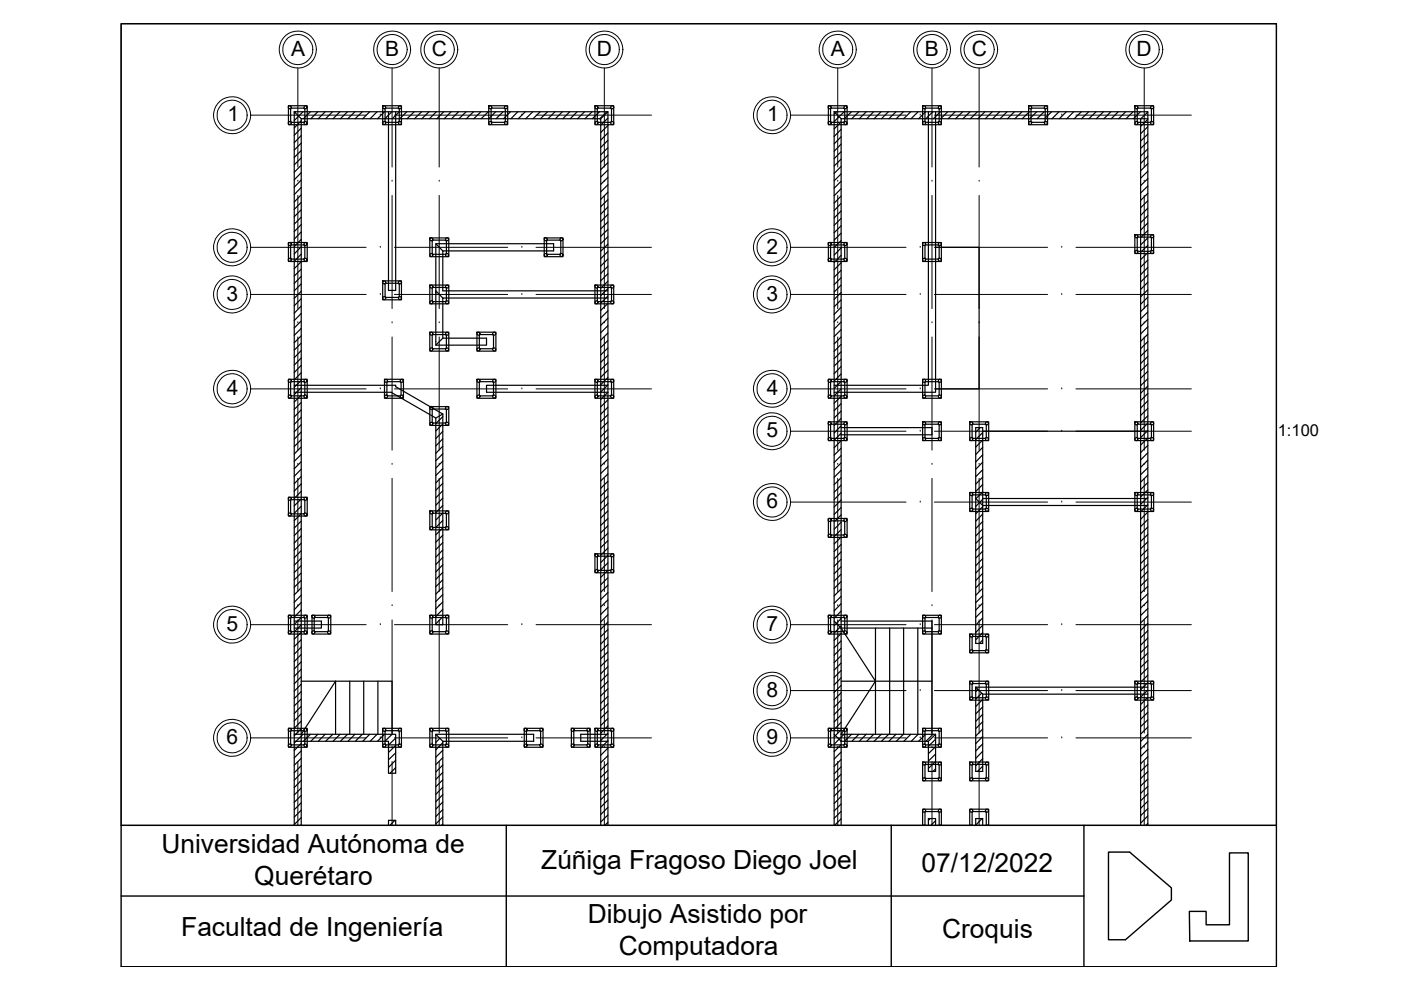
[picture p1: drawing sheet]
<svg xmlns="http://www.w3.org/2000/svg" width="297mm" height="210mm" viewBox="0 0 297 210" stroke-linecap="round" stroke-linejoin="round" font-family="sans-serif">
<defs><g id="words">
<g font-size="5.6">
<text x="34.2" y="180.9">Universidad Autónoma de</text>
<text x="114.8" y="184.3">Zúñiga Fragoso Diego Joel</text>
<text x="195.4" y="184.9">07/12/2022</text>
<text x="53.9" y="187.6">Querétaro</text>
<text x="124.6" y="195.8">Dibujo Asistido por</text>
<text x="38.4" y="198.4">Facultad de Ingeniería</text>
<text x="131.2" y="202.5">Computadora</text>
<text x="199.8" y="198.8">Croquis</text>
</g>
<g font-size="4.5">
<text x="61.7" y="11.8">A</text>
<text x="81.6" y="11.8">B</text>
<text x="91.6" y="11.8">C</text>
<text x="126.5" y="11.8">D</text>
<text x="176.2" y="11.8">A</text>
<text x="196.1" y="11.8">B</text>
<text x="206" y="11.8">C</text>
<text x="241" y="11.8">D</text>
<text x="48.2" y="25.7">1</text>
<text x="162.7" y="25.7">1</text>
<text x="48.1" y="53.7">2</text>
<text x="162.5" y="53.7">2</text>
<text x="48" y="63.7">3</text>
<text x="162.5" y="63.7">3</text>
<text x="48.1" y="83.7">4</text>
<text x="162.6" y="83.7">4</text>
<text x="162.5" y="92.7">5</text>
<text x="162.5" y="107.8">6</text>
<text x="48" y="133.7">5</text>
<text x="162.5" y="133.7">7</text>
<text x="162.5" y="147.7">8</text>
<text x="48" y="157.8">6</text>
<text x="162.5" y="157.8">9</text>
</g>
<text font-size="3.5" x="270.9" y="92.5">1:100</text>
</g></defs>
<!-- layer: Aux -->
<g fill="none" stroke="#000" stroke-width=".21">
<path d="M63.1 14.4v21M83.1 14.4v21M93.1 14.4v21M128.1 14.4v21M177.6 14.4v21M197.6 14.4v21M207.6 14.4v21M242.6 14.4v21M53.2 24.4h24.4M63.1 38.4h.1M80.6 24.4h.1M83.1 38.4h.1"/>
<path d="M83.6 24.4h24M93.1 38.4h.1M110.6 24.4h.1M113.7 24.4h24.4M128.1 38.4h.1M167.6 24.4h24.5M177.6 38.4h.1M195.1 24.4h.1M197.6 38.4h.1M198.1 24.4h24M207.6 38.4h.1M225.1 24.4h.1"/>
<path d="M228.1 24.4h24.5M242.6 38.4h.1M53.2 52.4h24.4M63.1 41.4v24M80.6 52.4h.1M83.1 41.4v24M83.6 52.4h24M93.1 41.4v24M110.6 52.4h.1M113.7 52.4h24.4M128.1 41.4v24M167.6 52.4h24.5"/>
<path d="M177.6 41.4v24M195.1 52.4h.1M197.6 41.4v24M198.1 52.4h24M207.6 41.4v24M225.1 52.4h.1M228.1 52.4h24.5M242.6 41.4v24M53.2 62.4h24.4M63.1 68.4h.1M63.1 71.4v24M80.6 62.4h.1"/>
<path d="M83.1 68.4h.1M83.1 71.4v24M83.6 62.4h24M93.1 68.4h.1M93.1 71.4v24M110.6 62.4h.1M113.7 62.4h24.4M128.1 68.4h.1M128.1 71.4v24M167.6 62.4h24.5M177.6 68.4h.1M177.6 71.4v24"/>
<path d="M195.1 62.4h.1M197.6 68.4h.1M197.6 71.4v24M198.1 62.4h24M207.6 68.4h.1M207.6 71.4v24M225.1 62.4h.1M228.1 62.4h24.5M242.6 68.4h.1M242.6 71.4v24M53.2 82.5h24.4M63.1 98.5h.1"/>
<path d="M80.6 82.5h.1M83.1 98.5h.1M83.6 82.5h24M93.1 98.5h.1M110.6 82.5h.1M113.7 82.5h24.4M128.1 98.5h.1M167.6 82.5h24.5M167.6 91.4h24.5M177.6 98.5h.1M195.1 82.5h.1M195.1 91.4h.1"/>
<path d="M197.6 98.5h.1M198.1 82.5h24M198.1 91.4h24M207.6 98.5h.1M225.1 82.5h.1M225.1 91.4h.1M228.1 82.5h24.5M228.1 91.4h24.5M242.6 98.5h.1M63.1 101.4v24M83.1 101.4v24M93.1 101.4v24"/>
<path d="M128.1 101.4v24M167.6 106.5h24.5M177.6 101.4v24M195.1 106.5h.1M197.6 101.4v24M198.1 106.5h24M207.6 101.4v24M225.1 106.5h.1M228.1 106.5h24.5M242.6 101.4v24M53.2 132.4h24.4M63.1 128.4h.1"/>
<path d="M63.1 131.4v24M80.6 132.4h.1M83.1 128.4h.1M83.1 131.4v24M83.6 132.4h24M93.1 128.4h.1M93.1 131.4v24M110.6 132.4h.1M113.7 132.4h24.4M128.1 128.4h.1M128.1 131.4v24M167.6 132.4h24.5"/>
<path d="M177.6 128.4h.1M177.6 131.4v24M195.1 132.4h.1M197.6 128.4h.1M197.6 131.4v24M198.1 132.4h24M207.6 128.4h.1M207.6 131.4v24M225.1 132.4h.1M228.1 132.4h24.5M242.6 128.4h.1M242.6 131.4v24"/>
<path d="M53.2 156.4h24.4M63.1 158.4h.1M80.6 156.4h.1M83.1 158.4h.1M83.6 156.4h24M93.1 158.4h.1M110.6 156.4h.1M113.7 156.4h24.4M128.1 158.4h.1M167.6 156.4h24.5M167.6 146.4h24.5M177.6 158.4h.1"/>
<path d="M195.1 146.4h.1M195.1 156.4h.1M197.6 158.4h.1M198.1 156.4h24M198.1 146.4h24M207.6 158.4h.1M225.1 146.4h.1M225.1 156.4h.1M228.1 156.4h24.5M228.1 146.4h24.5M242.6 158.4h.1M63.1 161.4v13.5"/>
<path d="M83.1 161.4v13.5M93.1 161.4v13.5M128.1 161.4v13.5M177.6 161.4v13.5M197.6 161.4v13.5M207.6 161.4v13.5M242.6 161.4v13.5"/>
<circle cx="63.1" cy="10.5" r="3.2"/>
<circle cx="63.1" cy="10.5" r="3.9"/>
<circle cx="83.1" cy="10.5" r="3.2"/>
<circle cx="83.1" cy="10.5" r="3.9"/>
<circle cx="93.1" cy="10.5" r="3.9"/>
<circle cx="93.1" cy="10.5" r="3.2"/>
<circle cx="128.1" cy="10.5" r="3.2"/>
<circle cx="128.1" cy="10.5" r="3.9"/>
<circle cx="177.6" cy="10.5" r="3.2"/>
<circle cx="177.6" cy="10.5" r="3.9"/>
<circle cx="197.6" cy="10.5" r="3.2"/>
<circle cx="197.6" cy="10.5" r="3.9"/>
<circle cx="207.6" cy="10.5" r="3.9"/>
<circle cx="207.6" cy="10.5" r="3.2"/>
<circle cx="242.6" cy="10.5" r="3.2"/>
<circle cx="242.6" cy="10.5" r="3.9"/>
<circle cx="49.2" cy="24.4" r="3.2"/>
<circle cx="49.2" cy="24.4" r="3.9"/>
<circle cx="163.7" cy="24.4" r="3.2"/>
<circle cx="163.7" cy="24.4" r="3.9"/>
<circle cx="49.2" cy="52.4" r="3.2"/>
<circle cx="49.2" cy="52.4" r="3.9"/>
<circle cx="163.7" cy="52.4" r="3.2"/>
<circle cx="163.7" cy="52.4" r="3.9"/>
<circle cx="49.2" cy="62.4" r="3.2"/>
<circle cx="49.2" cy="62.4" r="3.9"/>
<circle cx="163.7" cy="62.4" r="3.2"/>
<circle cx="163.7" cy="62.4" r="3.9"/>
<circle cx="49.2" cy="82.4" r="3.2"/>
<circle cx="49.2" cy="82.4" r="3.9"/>
<circle cx="163.7" cy="82.4" r="3.2"/>
<circle cx="163.7" cy="91.4" r="3.2"/>
<circle cx="163.7" cy="91.4" r="3.9"/>
<circle cx="163.7" cy="82.4" r="3.9"/>
<circle cx="163.7" cy="106.4" r="3.2"/>
<circle cx="163.7" cy="106.4" r="3.9"/>
<circle cx="49.2" cy="132.4" r="3.2"/>
<circle cx="49.2" cy="132.4" r="3.9"/>
<circle cx="163.7" cy="132.4" r="3.2"/>
<circle cx="163.7" cy="132.4" r="3.9"/>
<circle cx="49.2" cy="156.4" r="3.2"/>
<circle cx="49.2" cy="156.4" r="3.9"/>
<circle cx="163.7" cy="156.4" r="3.2"/>
<circle cx="163.7" cy="146.4" r="3.2"/>
<circle cx="163.7" cy="156.4" r="3.9"/>
<circle cx="163.7" cy="146.4" r="3.9"/>
</g>
<!-- layer: Muros de Carga -->
<g fill="none" stroke="#000" stroke-width=".25">
<path d="M62.7 23.7l-.3 .2M63.9 25.6l-1.5 1.5M63.9 27.2l-1.5 1.5M63.9 28.7l-1.5 1.6M63.9 30.3l-1.5 1.5M63.9 31.9l-1.5 1.5M63.9 33.5l-1.5 1.5M63.9 35l-1.5 1.5M63.9 36.6l-1.5 1.5M63.9 38.2l-1.5 1.5M63.9 39.7l-1.5 1.6M64.2 23.7l-1.8 1.9"/>
<path d="M65.8 23.7l-1.5 1.5M67.4 23.7l-1.5 1.5M68.9 23.7l-1.4 1.5M70.5 23.7l-1.5 1.5M72.1 23.7l-1.5 1.5M73.7 23.7l-1.5 1.5M75.3 23.7l-1.6 1.5M76.8 23.7l-1.5 1.5M78.4 23.7l-1.5 1.5M80 23.7l-1.5 1.5M81.5 23.7l-1.5 1.5M83.1 23.7l-1.5 1.5"/>
<path d="M84.7 23.7l-1.5 1.5M86.3 23.7l-1.6 1.5M87.8 23.7l-1.5 1.5M89.4 23.7l-1.5 1.5M91 23.7l-1.6 1.5M92.5 23.7l-1.5 1.5M94.1 23.7l-1.5 1.5M95.7 23.7l-1.5 1.5M97.2 23.7l-1.5 1.5M98.8 23.7l-1.5 1.5M100.4 23.7l-1.5 1.5M102 23.7l-1.6 1.5"/>
<path d="M103.5 23.7l-1.5 1.5M105.1 23.7l-1.5 1.5M106.7 23.7l-1.5 1.5M108.2 23.7l-1.4 1.5M109.8 23.7l-1.5 1.5M111.4 23.7l-1.5 1.5M113 23.7l-1.6 1.5M114.5 23.7l-1.5 1.5M116.1 23.7l-1.5 1.5M117.7 23.7l-1.5 1.5M119.2 23.7l-1.4 1.5M120.8 23.7l-1.5 1.5"/>
<path d="M122.4 23.7l-1.5 1.5M123.9 23.7l-1.4 1.5M125.5 23.7l-1.5 1.5M127.1 23.7l-1.5 1.5M128.7 23.7l-1.5 1.5M128.9 25l-1.5 1.5M128.9 26.6l-1.5 1.5M128.9 28.2l-1.5 1.5M128.9 29.7l-1.5 1.6M128.9 31.3l-1.5 1.5M128.9 32.9l-1.5 1.5M128.9 34.5l-1.5 1.5"/>
<path d="M128.9 36.1l-1.5 1.4M128.9 37.6l-1.5 1.5M128.9 39.2l-1.5 1.5M176.9 23.7l1.4 1.5M177.4 23.7l-.5 .5M178.3 32.2l-1.4 1.4M178.3 33.7l-1.4 1.5M178.3 25.9l-1.4 1.4M178.3 36.9l-1.4 1.4M178.3 38.4l-1.4 1.5M178.3 27.4l-1.4 1.5M178.3 29l-1.4 1.5"/>
<path d="M178.3 30.6l-1.4 1.5M178.3 35.3l-1.4 1.5M178.3 40l-1.4 1.5M179 23.7l-2.1 2.1M180.5 23.7l-1.5 1.5M182.1 23.7l-1.5 1.5M183.7 23.7l-1.5 1.5M185.2 23.7l-1.4 1.5M186.8 23.7l-1.5 1.5M188.4 23.7l-1.5 1.5M190 23.7l-1.5 1.5M191.5 23.7l-1.5 1.5"/>
<path d="M193.1 23.7l-1.5 1.5M194.7 23.7l-1.5 1.5M196.2 23.7l-1.4 1.5M197.8 23.7l-1.5 1.5M199.4 23.7l-1.5 1.5M200.9 23.7l-1.4 1.5M202.5 23.7l-1.5 1.5M204.1 23.7l-1.5 1.5M205.7 23.7l-1.5 1.5M207.2 23.7l-1.5 1.5M208.8 23.7l-1.5 1.5M210.4 23.7l-1.5 1.5"/>
<path d="M211.9 23.7l-1.4 1.5M213.5 23.7l-1.5 1.5M215.1 23.7l-1.5 1.5M216.7 23.7l-1.5 1.5M218.3 23.7l-1.6 1.5M219.8 23.7l-1.5 1.5M221.4 23.7l-1.5 1.5M223 23.7l-1.5 1.5M224.5 23.7l-1.5 1.5M226.1 23.7l-1.5 1.5M227.7 23.7l-1.5 1.5M229.3 23.7l-1.6 1.5"/>
<path d="M230.8 23.7l-1.5 1.5M232.4 23.7l-1.5 1.5M234 23.7l-1.6 1.5M235.5 23.7l-1.5 1.5M237.1 23.7l-1.5 1.5M238.7 23.7l-1.5 1.5M240.2 23.7l-1.5 1.5M241.8 23.7l-1.5 1.5M243.4 23.7l-1.6 1.5M243.4 31.6l-1.6 1.5M243.4 33.1l-1.6 1.6M243.4 34.7l-1.6 1.5"/>
<path d="M243.4 25.3l-1.6 1.5M243.4 26.9l-1.6 1.4M243.4 28.4l-1.6 1.5M243.4 30l-1.6 1.5M243.4 36.3l-1.6 1.5M243.4 37.9l-1.6 1.5M243.4 39.4l-1.6 1.5M63.9 41.3l-1.5 1.5M63.9 42.9l-1.5 1.5M63.9 44.5l-1.5 1.5M63.9 46l-1.5 1.5M63.9 47.6l-1.5 1.5"/>
<path d="M63.9 49.2l-1.5 1.5M63.9 50.7l-1.5 1.6M63.9 52.3l-1.5 1.5M63.9 53.9l-1.5 1.5M63.9 55.5l-1.5 1.5M63.9 57.1l-1.5 1.4M63.9 58.6l-1.5 1.5M128.9 40.8l-1.5 1.5M128.9 42.3l-1.5 1.5M128.9 43.9l-1.5 1.5M128.9 45.5l-1.5 1.5M128.9 47.1l-1.5 1.4"/>
<path d="M128.9 48.6l-1.5 1.5M128.9 50.2l-1.5 1.5M128.9 51.8l-1.5 1.4M128.9 53.3l-1.5 1.5M128.9 54.9l-1.5 1.5M128.9 56.5l-1.5 1.5M128.9 58l-1.5 1.5M128.9 59.6l-1.5 1.5M178.3 44.7l-1.4 1.5M178.3 46.3l-1.4 1.5M178.3 57.3l-1.4 1.5M178.3 58.9l-1.4 1.5"/>
<path d="M178.3 41.6l-1.4 1.5M178.3 43.1l-1.4 1.5M178.3 47.9l-1.4 1.4M178.3 49.4l-1.4 1.5M178.3 51l-1.4 1.5M178.3 52.6l-1.4 1.5M178.3 54.1l-1.4 1.6M178.3 55.7l-1.4 1.5M243.4 44.1l-1.6 1.6M243.4 58.3l-1.6 1.5M243.4 59.8l-1.6 1.6M243.4 41l-1.6 1.5"/>
<path d="M243.4 42.6l-1.6 1.5M243.4 45.7l-1.6 1.5M243.4 47.3l-1.6 1.5M243.4 48.9l-1.6 1.5M243.4 50.4l-1.6 1.5M243.4 52l-1.6 1.5M243.4 53.6l-1.6 1.5M243.4 55.1l-1.6 1.5M243.4 56.7l-1.6 1.5M63.9 60.2l-1.5 1.5M63.9 61.8l-1.5 1.5M63.9 63.3l-1.5 1.5"/>
<path d="M63.9 64.9l-1.5 1.5M63.9 66.4l-1.5 1.6M63.9 68.1l-1.5 1.4M63.9 69.6l-1.5 1.5M63.9 71.2l-1.5 1.5M63.9 72.8l-1.5 1.4M63.9 74.3l-1.5 1.5M63.9 75.9l-1.5 1.5M63.9 77.5l-1.5 1.5M63.9 79l-1.5 1.5M128.9 61.2l-1.5 1.5M128.9 62.8l-1.5 1.4"/>
<path d="M128.9 64.3l-1.5 1.5M128.9 65.9l-1.5 1.5M128.9 67.5l-1.5 1.5M128.9 69l-1.5 1.6M128.9 70.6l-1.5 1.5M128.9 72.2l-1.5 1.5M128.9 73.8l-1.5 1.5M128.9 75.3l-1.5 1.5M128.9 76.9l-1.5 1.5M128.9 78.5l-1.5 1.5M178.3 71.4l-1.4 1.5M178.3 74.6l-1.4 1.5"/>
<path d="M178.3 76.1l-1.4 1.5M178.3 60.4l-1.4 1.5M178.3 62l-1.4 1.5M178.3 63.6l-1.4 1.5M178.3 65.1l-1.4 1.6M178.3 66.7l-1.4 1.5M178.3 68.3l-1.4 1.5M178.3 69.9l-1.4 1.5M178.3 73l-1.4 1.5M178.3 77.7l-1.4 1.5M178.3 79.3l-1.4 1.5M243.4 69.3l-1.6 1.5"/>
<path d="M243.4 70.9l-1.6 1.5M243.4 72.4l-1.6 1.5M243.4 61.5l-1.6 1.4M243.4 63l-1.6 1.5M243.4 64.6l-1.6 1.5M243.4 66.2l-1.6 1.4M243.4 67.7l-1.6 1.5M243.4 74l-1.6 1.5M243.4 75.6l-1.6 1.5M243.4 77.2l-1.6 1.4M243.4 78.7l-1.6 1.5M63.9 80.6l-1.5 1.5"/>
<path d="M63.9 82.2l-1.5 1.5M63.9 83.8l-1.5 1.4M63.9 85.3l-1.5 1.5M63.9 86.9l-1.5 1.5M63.9 88.5l-1.5 1.5M63.9 90l-1.5 1.6M63.9 91.6l-1.5 1.5M63.9 93.2l-1.5 1.5M63.9 94.8l-1.5 1.5M63.9 96.3l-1.5 1.5M63.9 97.9l-1.5 1.5M63.9 99.5l-1.5 1.5"/>
<path d="M93.9 88.3l-1.5 1.5M93.9 89.9l-1.5 1.5M93.9 91.5l-1.5 1.5M93.9 93l-1.5 1.6M93.9 94.6l-1.5 1.5M93.9 96.2l-1.5 1.5M93.9 97.8l-1.5 1.5M93.9 99.3l-1.5 1.5M128.9 81.6l-1.5 1.5M128.9 80l-1.5 1.6M128.9 83.2l-1.5 1.5M128.9 84.8l-1.5 1.5"/>
<path d="M128.9 86.3l-1.5 1.5M128.9 87.9l-1.5 1.5M128.9 89.5l-1.5 1.5M128.9 91l-1.5 1.6M128.9 92.6l-1.5 1.5M128.9 94.2l-1.5 1.5M128.9 95.7l-1.5 1.6M128.9 97.4l-1.5 1.4M128.9 98.9l-1.5 1.5M178.3 80.8l-1.4 1.6M178.3 82.5l-1.4 1.4M178.3 84l-1.4 1.5"/>
<path d="M178.3 87.2l-1.4 1.4M178.3 88.7l-1.4 1.5M178.3 95l-1.4 1.5M178.3 96.6l-1.4 1.5M178.3 85.6l-1.4 1.5M178.3 90.3l-1.4 1.5M178.3 91.8l-1.4 1.6M178.3 93.4l-1.4 1.5M178.3 98.2l-1.4 1.4M178.3 99.7l-1.4 1.5M207.8 90.7l-.9 .9M208.4 91.7l-1.5 1.5"/>
<path d="M208.4 93.3l-1.5 1.5M208.4 94.9l-1.5 1.5M208.4 96.4l-1.5 1.5M208.4 98l-1.5 1.5M208.4 99.6l-1.5 1.5M243.4 91.3l-1.6 1.5M243.4 81.9l-1.6 1.5M243.4 83.4l-1.6 1.5M243.4 97.6l-1.6 1.5M243.4 80.3l-1.6 1.5M243.4 85l-1.6 1.5M243.4 86.6l-1.6 1.5"/>
<path d="M243.4 88.2l-1.6 1.4M243.4 89.7l-1.6 1.5M243.4 92.9l-1.6 1.4M243.4 94.4l-1.6 1.6M243.4 96l-1.6 1.5M243.4 99.2l-1.6 1.5M63.9 101l-1.5 1.6M63.9 102.6l-1.5 1.5M63.9 104.2l-1.5 1.5M63.9 105.8l-1.5 1.5M63.9 107.3l-1.5 1.5M63.9 108.9l-1.5 1.5"/>
<path d="M63.9 110.5l-1.5 1.5M63.9 112l-1.5 1.6M63.9 113.6l-1.5 1.5M63.9 115.2l-1.5 1.5M63.9 116.7l-1.5 1.6M63.9 118.3l-1.5 1.5M63.9 119.9l-1.5 1.5M93.9 100.9l-1.5 1.5M93.9 102.5l-1.5 1.5M93.9 113.5l-1.5 1.5M93.9 115l-1.5 1.5M93.9 104l-1.5 1.6"/>
<path d="M93.9 105.6l-1.5 1.5M93.9 107.2l-1.5 1.5M93.9 108.8l-1.5 1.5M93.9 110.3l-1.5 1.5M93.9 111.9l-1.5 1.5M93.9 116.6l-1.5 1.5M93.9 118.2l-1.5 1.5M93.9 119.7l-1.5 1.6M128.9 100.5l-1.5 1.5M128.9 102.1l-1.5 1.4M128.9 103.6l-1.5 1.5M128.9 105.2l-1.5 1.5"/>
<path d="M128.9 106.8l-1.5 1.5M128.9 108.3l-1.5 1.5M128.9 109.9l-1.5 1.5M128.9 111.5l-1.5 1.5M128.9 113.1l-1.5 1.4M128.9 114.6l-1.5 1.5M128.9 116.2l-1.5 1.5M128.9 117.8l-1.5 1.5M128.9 119.3l-1.5 1.5M178.3 101.3l-1.4 1.5M178.3 102.9l-1.4 1.5M178.3 104.4l-1.4 1.5"/>
<path d="M178.3 106l-1.4 1.5M178.3 107.6l-1.4 1.5M178.3 109.2l-1.4 1.4M178.3 110.7l-1.4 1.5M178.3 112.3l-1.4 1.5M178.3 113.9l-1.4 1.4M178.3 115.4l-1.4 1.6M178.3 117l-1.4 1.5M178.3 118.6l-1.4 1.5M208.4 101.2l-1.5 1.4M208.4 102.7l-1.5 1.5M208.4 104.3l-1.5 1.5"/>
<path d="M208.4 105.9l-1.5 1.5M208.4 107.4l-1.5 1.6M208.4 109l-1.5 1.5M208.4 110.6l-1.5 1.5M208.4 112.2l-1.5 1.5M208.4 113.7l-1.5 1.5M208.4 115.3l-1.5 1.5M208.4 116.9l-1.5 1.4M208.4 118.4l-1.5 1.6M243.4 105.4l-1.6 1.5M243.4 107l-1.6 1.5M243.4 108.6l-1.6 1.5"/>
<path d="M243.4 100.7l-1.6 1.5M243.4 102.3l-1.6 1.5M243.4 103.9l-1.6 1.5M243.4 110.1l-1.6 1.6M243.4 111.7l-1.6 1.5M243.4 113.3l-1.6 1.5M243.4 114.9l-1.6 1.5M243.4 116.4l-1.6 1.5M243.4 118l-1.6 1.5M243.4 119.6l-1.6 1.5M63.9 121.5l-1.5 1.5M63.9 123l-1.5 1.5"/>
<path d="M63.9 124.6l-1.5 1.5M63.9 126.2l-1.5 1.5M63.9 127.7l-1.5 1.6M63.9 129.3l-1.5 1.5M63.9 130.9l-1.5 1.5M63.9 132.5l-1.5 1.5M63.9 134.1l-1.5 1.4M63.9 135.6l-1.5 1.5M63.9 137.2l-1.5 1.5M63.9 138.8l-1.5 1.5M93.9 124.5l-1.5 1.5M93.9 126.1l-1.5 1.4"/>
<path d="M93.9 127.6l-1.5 1.5M93.9 121.4l-1.5 1.4M93.9 122.9l-1.5 1.5M93.9 129.2l-1.5 1.5M93.9 130.8l-1.5 1.5M93.9 132.3l-.1 .1M128.9 120.9l-1.5 1.5M128.9 122.5l-1.5 1.5M128.9 124.1l-1.5 1.4M128.9 125.6l-1.5 1.5M128.9 127.2l-1.5 1.5M128.9 128.8l-1.5 1.5"/>
<path d="M128.9 130.3l-1.5 1.6M128.9 131.9l-1.5 1.5M128.9 133.5l-1.5 1.5M128.9 135.1l-1.5 1.5M128.9 136.6l-1.5 1.5M128.9 138.2l-1.5 1.5M128.9 139.8l-1.5 1.5M178.3 120.2l-1.4 1.5M178.3 121.7l-1.4 1.5M178.3 132.7l-1.4 1.5M178.3 134.3l-1.4 1.5M178.3 123.3l-1.4 1.5"/>
<path d="M178.3 124.9l-1.4 1.5M178.3 126.4l-1.4 1.5M178.3 128l-1.4 1.5M178.3 129.6l-1.4 1.5M178.3 131.1l-1.4 1.6M178.3 135.9l-1.4 1.5M178.3 137.4l-1.4 1.5M178.3 139l-1.4 1.5M208.4 120l-1.5 1.5M208.4 121.6l-1.5 1.5M208.4 123.1l-1.5 1.6M208.4 124.7l-1.5 1.5"/>
<path d="M208.4 126.3l-1.5 1.5M208.4 127.9l-1.5 1.5M208.4 129.4l-1.5 1.5M208.4 131l-1.5 1.5M208.4 132.6l-1.5 1.5M208.4 134.1l-1.5 1.6M208.4 135.7l-.8 .7M243.4 121.1l-1.6 1.6M243.4 122.7l-1.6 1.5M243.4 124.3l-1.6 1.5M243.4 125.9l-1.6 1.5M243.4 127.5l-1.6 1.4"/>
<path d="M243.4 129l-1.6 1.5M243.4 130.6l-1.6 1.5M243.4 132.2l-1.6 1.5M243.4 133.7l-1.6 1.5M243.4 135.3l-1.6 1.5M243.4 136.9l-1.6 1.5M243.4 138.5l-1.6 1.4M63.9 140.3l-1.5 1.5M63.9 141.9l-1.5 1.5M63.9 143.5l-1.5 1.5M63.9 145.1l-1.5 1.4M63.9 146.6l-1.5 1.5"/>
<path d="M63.9 148.2l-1.5 1.5M63.9 149.8l-1.5 1.5M63.9 151.3l-1.5 1.6M63.9 152.9l-1.5 1.5M63.9 154.5l-1.5 1.5M63.9 157.6l-1.5 1.5M63.9 159.2l-1.5 1.5M64.2 155.7l-1.8 1.9M65.8 155.7l-1.5 1.5M67.4 155.7l-1.5 1.5M68.9 155.7l-1.4 1.5M70.6 155.7l-1.6 1.5"/>
<path d="M72.1 155.7l-1.5 1.5M73.7 155.7l-1.5 1.5M75.3 155.7l-1.5 1.5M76.8 155.7l-1.5 1.5M78.4 155.7l-1.5 1.5M80 155.7l-1.5 1.5M81.5 155.7l-1.5 1.5M83.1 155.7l-1.5 1.5M83.9 156.5l-1.5 1.5M83.9 158.1l-1.5 1.4M83.9 159.6l-1.5 1.5M92.4 155.8v.1"/>
<path d="M93.2 156.5l-.8 .9M93.9 157.5l-1.5 1.5M93.9 159.1l-1.5 1.5M128.9 155.5l-1.5 1.5M128.9 157l-1.5 1.6M128.9 141.3l-1.5 1.6M128.9 142.9l-1.5 1.5M128.9 144.5l-1.5 1.5M128.9 146l-1.5 1.6M128.9 147.6l-1.5 1.5M128.9 149.2l-1.5 1.5M128.9 150.8l-1.5 1.5"/>
<path d="M128.9 152.3l-1.5 1.5M128.9 153.9l-1.5 1.5M128.9 158.6l-1.5 1.5M178.3 145.3l-1.4 1.5M178.3 146.9l-1.4 1.5M178.3 159.5l-1.4 1.4M178.3 140.6l-1.4 1.5M178.3 142.1l-1.4 1.6M178.3 143.7l-1.4 1.5M178.3 148.4l-1.4 1.5M178.3 150l-1.4 1.5M178.3 151.6l-1.4 1.5"/>
<path d="M178.3 153.1l-1.4 1.6M178.3 154.7l-1.4 1.5M178.3 157.9l-1.4 1.5M179 155.7l-2.1 2.1M180.5 155.7l-1.4 1.5M182.1 155.7l-1.5 1.5M183.7 155.7l-1.5 1.5M185.2 155.7l-1.4 1.5M186.8 155.7l-1.5 1.5M188.4 155.7l-1.5 1.5M190 155.7l-1.5 1.5M191.5 155.7l-1.5 1.5"/>
<path d="M193.1 155.7l-1.5 1.5M194.7 155.7l-1.5 1.5M196.2 155.7l-1.4 1.5M197.8 155.7l-1.5 1.5M198.4 156.7l-1.6 1.5M198.4 158.3l-1.6 1.5M198.4 159.9l-1.6 1.5M207.3 146.2l-.4 .5M208.1 147l-1.2 1.2M208.4 154.6l-1.5 1.5M208.4 153l-1.5 1.5M208.4 148.3l-1.5 1.5"/>
<path d="M208.4 149.9l-1.5 1.5M208.4 151.5l-1.5 1.4M208.4 156.2l-1.5 1.5M208.4 157.7l-1.5 1.5M208.4 159.3l-1.5 1.5M243.4 144.7l-1.6 1.5M243.4 146.3l-1.6 1.5M243.4 140l-1.6 1.5M243.4 141.6l-1.6 1.5M243.4 143.2l-1.6 1.4M243.4 147.9l-1.6 1.5M243.4 149.5l-1.6 1.4"/>
<path d="M243.4 151l-1.6 1.5M243.4 152.6l-1.6 1.5M243.4 154.2l-1.6 1.4M243.4 155.7l-1.6 1.5M243.4 157.3l-1.6 1.5M243.4 158.9l-1.6 1.5M63.9 160.8l-1.5 1.4M63.9 162.3l-1.5 1.6M63.9 163.9l-1.5 1.5M63.9 165.5l-1.5 1.5M63.9 167.1l-1.5 1.5M63.9 168.6l-1.5 1.5"/>
<path d="M63.9 170.2l-1.5 1.5M63.9 171.8l-1.5 1.5M63.9 173.3l-1.5 1.5M63.9 174.9h-.1M83.7 173.9l-1 1M83.9 161.2l-1.5 1.5M83.9 162.8l-1.2 1.1M93.9 160.6l-1.5 1.5M93.9 162.2l-1.5 1.5M93.9 163.8l-1.5 1.5M93.9 165.3l-1.5 1.5M93.9 166.9l-1.5 1.5"/>
<path d="M93.9 168.5l-1.5 1.5M93.9 170l-1.5 1.6M93.9 171.6l-1.5 1.5M93.9 173.2l-1.5 1.5M93.9 174.8l-.2 .1M128.9 160.2l-1.5 1.5M128.9 161.8l-1.5 1.5M128.9 163.4l-1.5 1.4M128.9 164.9l-1.5 1.5M128.9 166.5l-1.5 1.5M128.9 168l-1.5 1.6M128.9 169.6l-1.5 1.5"/>
<path d="M128.9 171.2l-1.5 1.5M128.9 172.8l-1.5 1.5M128.9 174.4l-.6 .5M178.3 161l-1.4 1.5M178.3 162.6l-1.4 1.5M178.3 164.2l-1.4 1.4M178.3 165.7l-1.4 1.5M178.3 167.3l-1.4 1.5M178.3 168.9l-1.4 1.5M178.3 170.5l-1.4 1.4M178.3 172l-1.4 1.5M178.3 173.6l-1.3 1.3"/>
<path d="M197.2 173.6l-.4 .3M198.4 161.4l-1.6 1.5M198.4 163l-.6 .6M198.4 174l-1 .9M208.2 173.6l-1.3 1.3M208.4 160.9l-1.5 1.5M208.4 162.5l-1.2 1.1M243.4 160.4l-1.6 1.6M243.4 162l-1.6 1.5M243.4 163.6l-1.6 1.5M243.4 165.2l-1.6 1.5M243.4 166.7l-1.6 1.5"/>
<path d="M243.4 168.3l-1.6 1.5M243.4 169.9l-1.6 1.5M243.4 171.4l-1.6 1.6M243.4 173l-1.6 1.5M243.4 174.6l-.4 .3"/>
</g>
<!-- layer: Muros -->
<g fill="none" stroke="#000" stroke-width=".25">
<path d="M62.4 23.7h66.5v151.2M62.4 23.7v151.2M62.4 23.7l1.5 1.5M63.9 25.2h18.5v36.4h1.5v-36.4h43.5v130.5h-4.3v1.5h4.3v17.7M63.9 25.2v56.5h20v.3l10 5.8M82.4 23.7v1.5h1.5v-1.5M128.9 23.7l-1.5 1.5M196.8 23.7v58h-19.9M198.4 23.7v59.5h-21.5M241.8 25.2v149.7M243.4 25.2h-65.1v149.7M198.4 52.4h9.2v30.1h-9.2"/>
<path d="M92.4 61.7v11.5h10.8v-1.5h-9.3v-8.5h35M128.9 61.7h-35v-8.5h23.5v-1.5h-25v10.7M62.4 81.7h1.5v1.5h-1.5M93.9 87.8v44.6h-1.5v-43.8l-9.5-5.4h-19v91.7M93.9 87.8l-1.5 .8M128.9 81.7h-25.7v1.5h25.7M178.3 90.7h19.3v1.5h-19.3M208.4 91.4h35M208.4 107.2v-16.5h-1.5v45.7h1.5v-29.2h35M208.4 105.7h35M62.4 131.7h5.7v1.5h-5.7M178.3 131.7h19.3v12.7"/>
<path d="M185.6 133.2v11.2l-7.3-11.2h19.3M188.6 133.2v22.5M191.6 133.2v22.5M194.6 133.2v22.5M62.4 155.7h1.5M63.9 155.7h20v8.2h-1.5v-6.7h-20M63.9 144.4h19.2v11.3M63.9 155.7l7.2-11.3v11.3M74.2 144.4v11.3M77.1 144.4v11.3M80.1 144.4v11.3M92.4 155.7l1.5 1.5"/>
<path d="M128.9 155.7h-1.5v1.5h1.5M178.3 144.4h19.3v11.3M185.6 155.7v-11.3l-7.3 11.3h20.1v7.9h-1.6v-6.4h-18.5M206.9 146.4v-.7l1.5 1.5M208.4 147.2h35M243.4 145.7h-36.5v17.9h1.5v-16.4M82.4 174.9v-1h1.5v1M92.4 174.9v-19.2h20.7v1.5h-19.2v17.7M176.9 174.9v-151.2h66.5v151.2M196.8 174.9v-1.3h1.6v1.3M206.9 174.9v-1.3h1.5v1.3"/>
</g>
<!-- layer: Kastillo -->
<g fill="none" stroke="#000" stroke-width=".25">
<path d="M61.2 22.4h3.9v4h-3.9zM61.6 23.1v2.6l.2 .2M61.8 22.9l-.2 .2M61.8 22.9h2.6l.2 .2M64.6 23.1l-.1 2.7-2.7 .1M81.1 22.4h4v4h-4zM81.6 23.1v2.6l.2 .2M81.8 22.9l-.2 .2M81.8 22.9h2.6l.2 .2M84.6 25.7l-.2 .2h-2.6M84.7 23.1v2.6M103.6 22.4h4v4h-4z"/>
<path d="M104.1 23.1v2.6l.2 .2h2.6l.2-.2v-2.6M104.1 23.1l.2-.2h2.6l.2 .2M126.1 22.4h4v4h-4zM126.6 23.1v2.6l.2 .2M126.8 22.9l-.2 .2M126.8 22.9h2.6l.2 .2M129.7 23.1v2.6l-.3 .2h-2.6M175.6 22.4h4v4h-4zM176.1 23.1v2.7l2.8 .1 .2-.2M176.1 23.1l.2-.2h2.6l.2 .2M179.1 23.1v2.6M195.6 22.4h4v4h-4z"/>
<path d="M196.1 25.7l.2 .2h2.6M196.1 23.1v2.6M198.9 22.9l.2 .2M198.9 22.9h-2.6l-.2 .2M199.1 25.7l-.2 .2M199.1 23.1v2.6M218.1 22.4h4v4h-4zM218.6 23.1l.1 2.7 2.7 .1M221.4 22.9l.2 .2M221.4 22.9h-2.6l-.2 .2M221.6 25.7l-.2 .2M221.6 23.1v2.6"/>
<path d="M240.6 22.4h4v4h-4zM241.1 25.7l.2 .2h2.6M241.1 23.1v2.6M243.9 22.9l.2 .2M243.9 22.9h-2.6l-.2 .2M244.1 25.7l-.2 .2M244.1 23.1v2.6M61.2 51.4h3.9v4h-3.9zM61.6 52.1v2.6l.2 .2M61.8 51.9l-.2 .2M61.8 51.9h2.6l.2 .2M64.6 52.1l-.1 2.7-2.7 .1"/>
<path d="M81.1 59.5h4v4.1h-4zM91.1 50.4h4.1v4h-4.1zM91.6 51.1v2.6l.2 .2M91.8 50.9l-.2 .2M91.8 50.9h2.6M92.4 51.7l1.5 1.5M94.4 50.9l.2 .2M94.6 51.1v2.6l-.2 .2h-2.6M115.4 50.4h4v4h-4zM115.9 51.1v2.6l.1 .2M116 50.9l-.1 .2M116.1 50.9h2.6l.2 .2"/>
<path d="M118.9 53.7l-.2 .2h-2.6M118.9 51.1v2.6M175.6 51.4h4v4h-4zM176.1 52.1v2.7l2.8 .1 .2-.2M176.1 52.1l.2-.2h2.6l.2 .2M179.1 52.1v2.6M195.6 51.4h4v4h-4zM196.1 54.7l.2 .2h2.6M196.1 52.1v2.6M198.9 51.9l.2 .2M198.9 51.9h-2.6l-.2 .2M199.1 54.7l-.2 .2"/>
<path d="M199.1 52.1v2.6M240.6 49.8h4v3.9h-4zM241.1 53.1l.2 .1M241.1 50.4v2.7M241.3 50.2l-.2 .2M241.3 53.3h2.6M241.3 50.3h2.6M243.9 50.2l.2 .2M244.1 53.1l-.2 .1M244.1 50.4v2.7M81.6 62.8l.2 .2M81.8 60.1l-.2 .1v2.7"/>
<path d="M81.8 60.1h2.6l.2 .1M84.7 60.3v2.6l-.3 .2h-2.6M91.1 60.4h4.1v4h-4.1zM91.1 70.4h4.1v4.1h-4.1zM91.6 63.7l.2 .2M91.8 60.9l-.2 .2v2.6M91.8 70.9l-.2 .2v2.6l.2 .2M91.8 60.9h2.6M91.8 70.9h2.6M92.4 61.7l1.5 1.5M93.9 71.7l-1.5 1.5M94.4 60.9l.2 .2"/>
<path d="M94.4 70.9l.2 .2M94.6 61.1v2.6l-.2 .3h-2.6M94.6 71.1v2.6l-.2 .2h-2.6M101.1 70.4h4v4.1h-4zM101.8 73.9h2.6M104.6 71.1l-.2-.2-2.7 .1-.1 2.7 .2 .2M104.6 73.7l-.2 .2M104.6 71.1v2.6M126.1 60.4h4v4h-4zM126.6 63.7l.2 .2M126.8 60.9l-.2 .2v2.6M126.8 64h2.6"/>
<path d="M126.8 60.9h2.6M129.4 60.9l.2 .2M129.6 63.7l-.2 .2M129.7 61.1v2.6M61.2 80.4h3.9v4h-3.9zM61.6 81.1v2.6M61.6 83.7l.2 .2M61.8 80.9l-.2 .2M61.8 80.9h2.6l.2 .2M64.6 83.7l-.2 .2h-2.6M64.6 81.1v2.6M81.5 80.4h4v4h-4z"/>
<path d="M82 83.7l.2 .2M82 81.1v2.6M82.2 80.9l-.2 .2M82.2 80.9h2.6l.2 .2M85 81.1v2.6l-.2 .2h-2.6M91.1 86.2h4.1v4h-4.1zM91.8 86.7l-.2 .2v2.6l.2 .2M91.8 89.7h2.6M91.8 86.7h2.6M94.4 86.7l.2 .2M94.6 89.5l-.2 .2M94.6 86.9v2.6"/>
<path d="M101.1 80.4h4v4h-4zM101.6 81.1l.2-.2h2.6l.2 .2M101.6 83.7l.2 .2h2.6l.2-.2M101.6 81.1v2.6M104.6 81.1v2.6M126.1 80.4h4v4h-4zM126.6 83.7l.2 .2M126.6 81.1v2.6M126.8 80.9l-.2 .2M126.8 80.9h2.6l.2 .2M129.6 83.7l-.2 .2h-2.6M129.7 81.1v2.6"/>
<path d="M175.6 80.4h4v4h-4zM175.6 89.4h4v4h-4zM176.1 81.1v2.6M176.1 81.1l.2-.2h2.6l.2 .2M176.1 83.7l.2 .2h2.6l.2-.2M176.1 92.7l.2 .2M176.3 89.9l-.2 .2v2.6M176.3 92.9h2.6M176.3 89.9h2.6M178.9 89.9l.2 .2M179.1 92.7l-.2 .2M179.1 81.1v2.6"/>
<path d="M179.1 90.1v2.6M195.6 80.4h4v4h-4zM195.6 89.4h4v4h-4zM196.1 92.7l.2 .2M196.1 81.1v2.6M196.1 90.1v2.6M196.3 89.9l-.2 .2M196.3 92.9h2.6M196.3 89.9h2.6M198.9 80.9l.2 .2M198.9 89.9l.2 .2M198.9 80.9h-2.6l-.2 .2"/>
<path d="M199.1 92.7l-.2 .2M199.1 81.1v2.6l-.2 .2h-2.6l-.2-.2M199.1 90.1v2.6M205.6 89.4h4v4h-4zM206.1 92.7l.2 .2M206.3 89.9l-.2 .2v2.6M206.3 89.9h2.6M208.9 89.9l.2 .2M209.1 90.1v2.6l-.2 .2h-2.6M240.6 89.4h4v4h-4zM241.1 92.7l.2 .2M241.1 90.1v2.6"/>
<path d="M241.3 89.9l-.2 .2M241.3 92.9h2.6M241.3 89.9h2.6M243.9 89.9l.2 .2M244.1 92.7l-.2 .2M244.1 90.1v2.6M61.2 105.4h3.9v4h-3.9zM61.6 108.7l.2 .2M61.8 105.9l-.2 .2v2.6M61.8 109h2.6M61.8 105.9h2.6M64.4 105.9l.2 .2v2.6"/>
<path d="M64.6 108.7l-.2 .2M91.1 108.3h4.1v4h-4.1zM91.6 111.6l.2 .2M91.8 108.8l-.2 .2v2.6M91.8 111.8h2.6M91.8 108.8h2.6M94.4 108.8l.2 .2M94.6 111.6l-.2 .2M94.6 109v2.6M126.1 117.4h4v4h-4zM126.6 118.1v2.6M126.8 117.9l-.2 .2"/>
<path d="M126.8 117.9h2.6l.2 .2M129.7 118.1v2.6M175.6 109.9h4v4h-4zM176.3 113.4h2.6M179.1 110.6l-.2-.2-2.8 .1v2.7l.2 .2M179.1 113.2l-.2 .2M179.1 110.6v2.6M205.6 104.4h4v4h-4zM206.1 105.1l.2-.2h2.6l.2 .2M206.1 105.1l.1 2.7 2.7 .1 .2-.2M206.9 105.7l1.5 1.5M209.1 105.1v2.6"/>
<path d="M240.6 104.4h4v4h-4zM241.1 107.7l.2 .2h2.6M241.1 105.1v2.6M243.9 104.9l.2 .2M243.9 104.9h-2.6l-.2 .2M244.1 107.7l-.2 .2M244.1 105.1v2.6M61.2 130.5h3.9v3.9h-3.9zM61.6 133.7l.2 .2M61.8 130.9l-.2 .2v2.6M61.8 130.9l2.7 .1 .1 2.7M61.8 133.9h2.6"/>
<path d="M64.6 133.7l-.2 .2M66.2 130.5h3.9v3.9h-3.9zM66.6 133.7l.2 .2M66.8 130.9l-.2 .2v2.6M66.8 130.9l2.8 .1v2.7M66.8 133.9h2.7M69.6 133.7l-.2 .2M91.1 130.5h4.1v3.9h-4.1zM91.6 133.7l.2 .2M91.8 130.9l-.2 .2v2.6M91.8 133.9h2.6M91.8 130.9h2.6"/>
<path d="M94.4 130.9l.2 .2M94.6 133.7l-.2 .2M94.6 131.1v2.6M126.6 120.7l.2 .2M126.8 120.9h2.6M129.6 120.7l-.2 .2M175.6 130.5h4v3.9h-4zM176.1 133.7l.2 .2M176.3 133.9h2.6M176.9 131.7l1.4 1.5M179.1 131.1l-.2-.2-2.8 .1v2.7M179.1 133.7l-.2 .2"/>
<path d="M179.1 131.1v2.6M195.6 130.5h4v3.9h-4zM196.1 133.7l.2 .2M196.1 131.1v2.6M196.3 133.9h2.6M198.9 130.9l.2 .2M198.9 130.9h-2.6l-.2 .2M199.1 133.7l-.2 .2M199.1 131.1v2.6M205.6 134.4h4v4h-4zM206.1 135.1l.2-.2h2.6l.2 .2M206.1 137.7l.2 .2"/>
<path d="M206.1 135.2v2.5M206.3 138h2.6M209.1 137.7l-.2 .2M209.1 135.2v2.5M61.2 154.4h3.9v4h-3.9zM61.6 155.1v2.6M61.6 157.7l.2 .2M61.8 154.9l-.2 .2M61.8 154.9h2.6l.2 .2M61.8 157.9h2.6M64.6 157.7l-.2 .2M64.6 155.1v2.6"/>
<path d="M81.1 154.4h4v4h-4zM81.6 157.7l.2 .2M81.6 155.1v2.6M81.8 154.9l-.2 .2M81.8 154.9h2.6l.2 .2M81.8 157.9h2.6M84.6 157.7l-.2 .2M84.7 155.1v2.6M91.1 154.4h4.1v4h-4.1zM91.6 157.7l.2 .2M91.6 155.1v2.6M91.8 154.9l-.2 .2"/>
<path d="M91.8 157.9h2.6M91.8 154.9h2.6M94.4 154.9l.2 .2M94.6 157.7l-.2 .2M94.6 155.1v2.6M111.2 154.4h3.9v4h-3.9zM111.6 157.7l.2 .2M111.6 155.1v2.6M111.8 154.9l-.2 .2M111.8 157.9h2.6M111.8 154.9h2.6M114.4 154.9l.2 .2"/>
<path d="M114.6 157.7l-.2 .2M114.6 155.1v2.6M121.1 154.4h4v4h-4zM121.6 157.7l.2 .2M121.7 155.1v2.6M121.8 157.9h2.6M124.4 154.9l.2 .2M124.4 154.9h-2.6l-.2 .2M124.6 155.1v2.6M124.6 157.7l-.2 .2M126.1 154.4h4v4h-4zM126.6 157.7l.2 .2"/>
<path d="M126.6 155.1v2.6M126.8 154.9l-.2 .2M126.8 154.9h2.6l.2 .2M126.8 157.9h2.6M129.6 157.7l-.2 .2M129.7 155.1v2.6M175.6 154.4h4v4h-4zM176.1 155.1v2.6M176.1 155.1l.2-.2h2.6l.2 .2M176.1 157.7l.2 .2M176.3 157.9h2.6M176.9 155.7l1.4 1.5"/>
<path d="M179.1 157.7l-.2 .2M179.1 155.1v2.6M195.6 154.4h4v4h-4zM196.1 157.7l.2 .2M196.1 155.1v2.6M196.3 157.9h2.6M198.4 155.7l-1.6 1.5M198.9 154.9l.2 .2M198.9 154.9h-2.6l-.2 .2M199.1 157.7l-.2 .2M199.1 155.1v2.6M205.6 144.4h4v4h-4z"/>
<path d="M209.1 145.1l-.2-.2-2.7 .1-.1 2.7 .2 .2M209.1 145.1v2.6l-.2 .2h-2.6M240.6 144.4h4v4h-4zM241.1 147.7l.2 .2M241.1 145.1v2.6M241.3 147.9h2.6M243.9 144.9l.2 .2M243.9 144.9h-2.6l-.2 .2M244.1 147.7l-.2 .2M244.1 145.1v2.6M195.6 161.6h4v4h-4zM195.6 174.9v-3.3h4v3.3"/>
<path d="M195.8 174.9h.3M196.1 164.9l.2 .1h2.6M196.1 172.3l.1 2.6M196.1 162.2v2.7M196.3 162l-.2 .2M196.3 162.1h2.6M198.9 162l.2 .2M198.9 172.1l.2 .2M198.9 172.1h-2.6l-.2 .2M199.1 164.9l-.2 .1M199.1 172.3v2.6M199.1 174.9h.3"/>
<path d="M199.1 162.2v2.7M205.6 161.6h4v4h-4zM205.6 174.9v-3.3h4v3.3M205.8 174.9h.3M206.1 164.9l.2 .1h2.6l.2-.1M206.3 162l-.2 .2v2.7M206.3 162.1h2.6M208.9 162l.2 .2M209.1 172.3l-.2-.2h-2.7l-.1 2.8M209.1 172.3v2.6M209.1 174.9h.3M209.1 162.2v2.7"/>
<circle cx="61.4" cy="26.1" r=".32"/>
<circle cx="61.4" cy="22.7" r=".32"/>
<circle cx="64.8" cy="22.7" r=".32"/>
<circle cx="64.8" cy="26.1" r=".32"/>
<circle cx="81.5" cy="22.7" r=".32"/>
<circle cx="81.5" cy="26.1" r=".32"/>
<circle cx="84.8" cy="26.1" r=".32"/>
<circle cx="84.8" cy="22.7" r=".32"/>
<circle cx="103.9" cy="22.7" r=".32"/>
<circle cx="103.9" cy="26.1" r=".32"/>
<circle cx="107.3" cy="22.7" r=".32"/>
<circle cx="107.3" cy="26.1" r=".32"/>
<circle cx="126.5" cy="26.1" r=".32"/>
<circle cx="126.5" cy="22.7" r=".32"/>
<circle cx="129.8" cy="22.7" r=".32"/>
<circle cx="129.8" cy="26.1" r=".32"/>
<circle cx="175.9" cy="22.7" r=".32"/>
<circle cx="175.9" cy="26.1" r=".32"/>
<circle cx="179.2" cy="22.7" r=".32"/>
<circle cx="179.2" cy="26.1" r=".32"/>
<circle cx="195.9" cy="22.7" r=".32"/>
<circle cx="195.9" cy="26.1" r=".32"/>
<circle cx="199.3" cy="22.7" r=".32"/>
<circle cx="199.3" cy="26.1" r=".32"/>
<circle cx="218.4" cy="26.1" r=".32"/>
<circle cx="218.4" cy="22.7" r=".32"/>
<circle cx="221.7" cy="22.7" r=".32"/>
<circle cx="221.7" cy="26.1" r=".32"/>
<circle cx="240.9" cy="26.1" r=".32"/>
<circle cx="240.9" cy="22.7" r=".32"/>
<circle cx="244.3" cy="22.7" r=".32"/>
<circle cx="244.3" cy="26.1" r=".32"/>
<circle cx="61.4" cy="55.1" r=".32"/>
<circle cx="61.4" cy="51.7" r=".32"/>
<circle cx="64.8" cy="51.7" r=".32"/>
<circle cx="64.8" cy="55.1" r=".32"/>
<circle cx="81.5" cy="59.9" r=".32"/>
<circle cx="84.8" cy="59.9" r=".32"/>
<circle cx="91.4" cy="50.7" r=".32"/>
<circle cx="91.4" cy="54.1" r=".32"/>
<circle cx="94.8" cy="50.7" r=".32"/>
<circle cx="94.8" cy="54.1" r=".32"/>
<circle cx="115.7" cy="54.1" r=".32"/>
<circle cx="115.7" cy="50.7" r=".32"/>
<circle cx="119" cy="50.7" r=".32"/>
<circle cx="119" cy="54.1" r=".32"/>
<circle cx="175.9" cy="55.1" r=".32"/>
<circle cx="175.9" cy="51.7" r=".32"/>
<circle cx="179.2" cy="55.1" r=".32"/>
<circle cx="179.2" cy="51.7" r=".32"/>
<circle cx="195.9" cy="55.1" r=".32"/>
<circle cx="195.9" cy="51.7" r=".32"/>
<circle cx="199.3" cy="51.7" r=".32"/>
<circle cx="199.3" cy="55.1" r=".32"/>
<circle cx="240.9" cy="50.1" r=".32"/>
<circle cx="240.9" cy="53.4" r=".32"/>
<circle cx="244.3" cy="53.4" r=".32"/>
<circle cx="244.3" cy="50.1" r=".32"/>
<circle cx="81.5" cy="63.2" r=".32"/>
<circle cx="84.8" cy="63.2" r=".32"/>
<circle cx="91.4" cy="64.1" r=".32"/>
<circle cx="91.4" cy="70.7" r=".32"/>
<circle cx="91.4" cy="60.8" r=".32"/>
<circle cx="91.4" cy="74.1" r=".32"/>
<circle cx="94.8" cy="74.1" r=".32"/>
<circle cx="94.8" cy="70.7" r=".32"/>
<circle cx="94.8" cy="64.1" r=".32"/>
<circle cx="94.8" cy="60.8" r=".32"/>
<circle cx="101.4" cy="74.1" r=".32"/>
<circle cx="101.4" cy="70.7" r=".32"/>
<circle cx="104.8" cy="70.7" r=".32"/>
<circle cx="104.8" cy="74.1" r=".32"/>
<circle cx="126.5" cy="60.8" r=".32"/>
<circle cx="126.5" cy="64.1" r=".32"/>
<circle cx="129.8" cy="60.8" r=".32"/>
<circle cx="129.8" cy="64.1" r=".32"/>
<circle cx="61.4" cy="80.7" r=".32"/>
<circle cx="61.4" cy="84.1" r=".32"/>
<circle cx="64.8" cy="84.1" r=".32"/>
<circle cx="64.8" cy="80.7" r=".32"/>
<circle cx="81.8" cy="80.7" r=".32"/>
<circle cx="81.8" cy="84.1" r=".32"/>
<circle cx="85.2" cy="84.1" r=".32"/>
<circle cx="85.2" cy="80.7" r=".32"/>
<circle cx="91.4" cy="89.8" r=".32"/>
<circle cx="91.4" cy="86.5" r=".32"/>
<circle cx="94.8" cy="89.8" r=".32"/>
<circle cx="94.8" cy="86.5" r=".32"/>
<circle cx="101.4" cy="80.7" r=".32"/>
<circle cx="101.4" cy="84.1" r=".32"/>
<circle cx="104.8" cy="80.7" r=".32"/>
<circle cx="104.8" cy="84.1" r=".32"/>
<circle cx="126.5" cy="84.1" r=".32"/>
<circle cx="126.5" cy="80.7" r=".32"/>
<circle cx="129.8" cy="80.7" r=".32"/>
<circle cx="129.8" cy="84.1" r=".32"/>
<circle cx="175.9" cy="80.7" r=".32"/>
<circle cx="175.9" cy="84.1" r=".32"/>
<circle cx="175.9" cy="93.1" r=".32"/>
<circle cx="175.9" cy="89.8" r=".32"/>
<circle cx="179.2" cy="93.1" r=".32"/>
<circle cx="179.2" cy="80.7" r=".32"/>
<circle cx="179.2" cy="84.1" r=".32"/>
<circle cx="179.2" cy="89.8" r=".32"/>
<circle cx="195.9" cy="80.7" r=".32"/>
<circle cx="195.9" cy="93.1" r=".32"/>
<circle cx="195.9" cy="84.1" r=".32"/>
<circle cx="195.9" cy="89.8" r=".32"/>
<circle cx="199.3" cy="89.8" r=".32"/>
<circle cx="199.3" cy="84.1" r=".32"/>
<circle cx="199.3" cy="80.7" r=".32"/>
<circle cx="199.3" cy="93.1" r=".32"/>
<circle cx="205.9" cy="89.8" r=".32"/>
<circle cx="205.9" cy="93.1" r=".32"/>
<circle cx="209.3" cy="89.8" r=".32"/>
<circle cx="209.3" cy="93.1" r=".32"/>
<circle cx="240.9" cy="89.8" r=".32"/>
<circle cx="240.9" cy="93.1" r=".32"/>
<circle cx="244.3" cy="93.1" r=".32"/>
<circle cx="244.3" cy="89.8" r=".32"/>
<circle cx="61.4" cy="109.1" r=".32"/>
<circle cx="61.4" cy="105.8" r=".32"/>
<circle cx="64.8" cy="105.8" r=".32"/>
<circle cx="64.8" cy="109.1" r=".32"/>
<circle cx="91.4" cy="108.6" r=".32"/>
<circle cx="91.4" cy="112" r=".32"/>
<circle cx="94.8" cy="112" r=".32"/>
<circle cx="94.8" cy="108.6" r=".32"/>
<circle cx="126.5" cy="117.7" r=".32"/>
<circle cx="129.8" cy="117.7" r=".32"/>
<circle cx="175.9" cy="110.2" r=".32"/>
<circle cx="175.9" cy="113.6" r=".32"/>
<circle cx="179.2" cy="113.6" r=".32"/>
<circle cx="179.2" cy="110.2" r=".32"/>
<circle cx="205.9" cy="108.1" r=".32"/>
<circle cx="205.9" cy="104.7" r=".32"/>
<circle cx="209.3" cy="104.7" r=".32"/>
<circle cx="209.3" cy="108.1" r=".32"/>
<circle cx="240.9" cy="104.7" r=".32"/>
<circle cx="240.9" cy="108.1" r=".32"/>
<circle cx="244.3" cy="104.7" r=".32"/>
<circle cx="244.3" cy="108.1" r=".32"/>
<circle cx="61.4" cy="134.1" r=".32"/>
<circle cx="61.4" cy="130.7" r=".32"/>
<circle cx="64.8" cy="134.1" r=".32"/>
<circle cx="64.8" cy="130.7" r=".32"/>
<circle cx="66.4" cy="134.1" r=".32"/>
<circle cx="66.4" cy="130.7" r=".32"/>
<circle cx="69.8" cy="134.1" r=".32"/>
<circle cx="69.8" cy="130.7" r=".32"/>
<circle cx="91.4" cy="134.1" r=".32"/>
<circle cx="91.4" cy="130.7" r=".32"/>
<circle cx="94.8" cy="134.1" r=".32"/>
<circle cx="94.8" cy="130.7" r=".32"/>
<circle cx="126.5" cy="121.1" r=".32"/>
<circle cx="129.8" cy="121.1" r=".32"/>
<circle cx="175.9" cy="134.1" r=".32"/>
<circle cx="175.9" cy="130.7" r=".32"/>
<circle cx="179.2" cy="134.1" r=".32"/>
<circle cx="179.2" cy="130.7" r=".32"/>
<circle cx="195.9" cy="134.1" r=".32"/>
<circle cx="195.9" cy="130.7" r=".32"/>
<circle cx="199.3" cy="130.7" r=".32"/>
<circle cx="199.3" cy="134.1" r=".32"/>
<circle cx="205.9" cy="134.8" r=".32"/>
<circle cx="205.9" cy="138.1" r=".32"/>
<circle cx="209.3" cy="134.8" r=".32"/>
<circle cx="209.3" cy="138.1" r=".32"/>
<circle cx="61.4" cy="154.7" r=".32"/>
<circle cx="61.4" cy="158.1" r=".32"/>
<circle cx="64.8" cy="158.1" r=".32"/>
<circle cx="64.8" cy="154.7" r=".32"/>
<circle cx="81.5" cy="154.7" r=".32"/>
<circle cx="81.5" cy="158.1" r=".32"/>
<circle cx="84.8" cy="154.7" r=".32"/>
<circle cx="84.8" cy="158.1" r=".32"/>
<circle cx="91.4" cy="154.7" r=".32"/>
<circle cx="91.4" cy="158.1" r=".32"/>
<circle cx="94.8" cy="154.7" r=".32"/>
<circle cx="94.8" cy="158.1" r=".32"/>
<circle cx="111.4" cy="154.7" r=".32"/>
<circle cx="111.4" cy="158.1" r=".32"/>
<circle cx="114.8" cy="158.1" r=".32"/>
<circle cx="114.8" cy="154.7" r=".32"/>
<circle cx="121.4" cy="154.7" r=".32"/>
<circle cx="121.4" cy="158.1" r=".32"/>
<circle cx="124.8" cy="158.1" r=".32"/>
<circle cx="124.8" cy="154.7" r=".32"/>
<circle cx="126.5" cy="154.7" r=".32"/>
<circle cx="126.5" cy="158.1" r=".32"/>
<circle cx="129.8" cy="154.7" r=".32"/>
<circle cx="129.8" cy="158.1" r=".32"/>
<circle cx="175.9" cy="158.1" r=".32"/>
<circle cx="175.9" cy="154.7" r=".32"/>
<circle cx="179.2" cy="154.7" r=".32"/>
<circle cx="179.2" cy="158.1" r=".32"/>
<circle cx="195.9" cy="154.7" r=".32"/>
<circle cx="195.9" cy="158.1" r=".32"/>
<circle cx="199.3" cy="154.7" r=".32"/>
<circle cx="199.3" cy="158.1" r=".32"/>
<circle cx="205.9" cy="144.7" r=".32"/>
<circle cx="205.9" cy="148.1" r=".32"/>
<circle cx="209.3" cy="148.1" r=".32"/>
<circle cx="209.3" cy="144.7" r=".32"/>
<circle cx="240.9" cy="144.7" r=".32"/>
<circle cx="240.9" cy="148.1" r=".32"/>
<circle cx="244.3" cy="148.1" r=".32"/>
<circle cx="244.3" cy="144.7" r=".32"/>
<circle cx="195.9" cy="171.9" r=".32"/>
<circle cx="195.9" cy="161.9" r=".32"/>
<circle cx="195.9" cy="165.2" r=".32"/>
<circle cx="199.3" cy="165.2" r=".32"/>
<circle cx="199.3" cy="171.9" r=".32"/>
<circle cx="199.3" cy="161.9" r=".32"/>
<circle cx="205.9" cy="165.2" r=".32"/>
<circle cx="205.9" cy="161.9" r=".32"/>
<circle cx="205.9" cy="171.9" r=".32"/>
<circle cx="209.3" cy="161.9" r=".32"/>
<circle cx="209.3" cy="165.2" r=".32"/>
<circle cx="209.3" cy="171.9" r=".32"/>
</g>
<!-- layer: Marco -->
<path d="M25.7 5h244.9v200h-244.9zM25.7 175h244.9M107.3 175v30M189 175v30M229.8 175v30M25.7 190h204.1M235 180.7h4.5l8.9 7.5v2.6l-9.8 8.4h-3.6zM260.7 180.8h4v18.7h-12.4l-.1-6.3h3.5v2.9h5z" fill="none" stroke="#000" stroke-width=".3"/>
<path d="M25.7 5h244.9v170h-244.9z" fill="none" stroke="#000" stroke-width=".21"/>
<use href="#words"/>
</svg>
